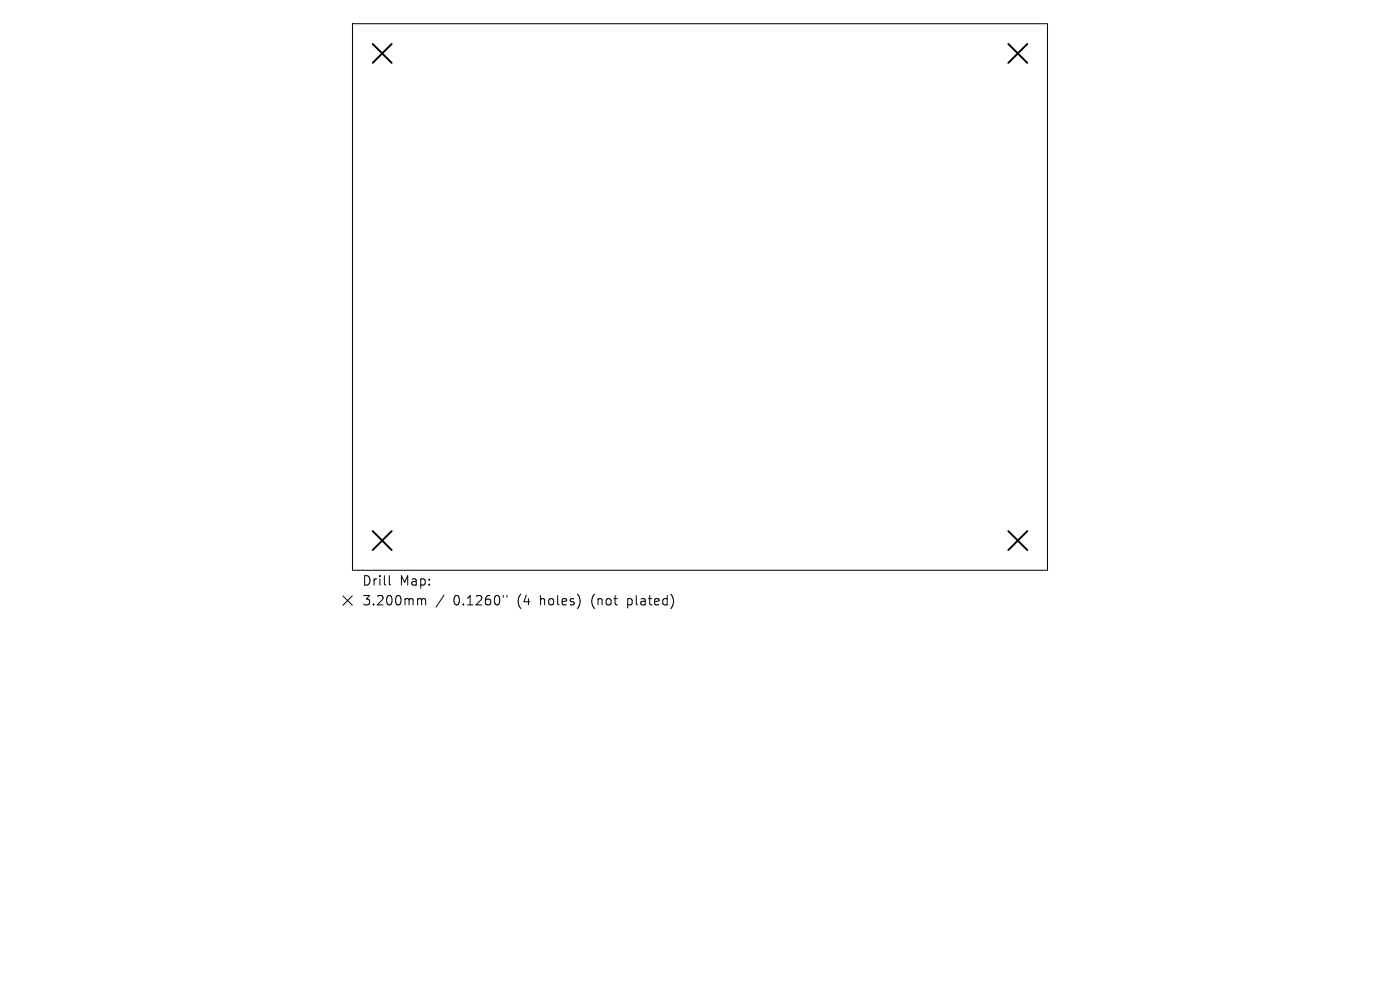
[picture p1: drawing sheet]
<svg xmlns="http://www.w3.org/2000/svg" width="297mm" height="210mm" viewBox="0 0 297 210" stroke-linecap="round" stroke-linejoin="round" font-family="sans-serif">
<defs><g id="words">
<g font-size="2.8">
<text x="76.7" y="124.5">Drill</text>
<text x="84.8" y="124.5">Map:</text>
<text x="76.7" y="128.7">3.200mm</text>
<text x="96.2" y="128.7">0.1260&quot;</text>
<text x="109.9" y="128.7">(4</text>
<text x="114.9" y="128.7">holes)</text>
<text x="125.9" y="128.7">(not</text>
<text x="133.8" y="128.7">plated)</text>
</g>
</g></defs>
<path d="M74.8 5h147.4v116h-147.4zM72.7 126.4l2 2M74.7 126.4l-2 2M82.6 122.1v1.7l.3 .3M88.9 127l.5 .1v.2M89.4 127.3l.3-.3 .5 .1 .1 1.2M89.4 127.3v1M94.2 126.2l-1.7 2.6M106.8 126.3v.4M107.5 126.3v.4" fill="none" stroke="#000" stroke-width=".21"/>
<path d="M79.1 9.3l4 4M83.1 9.3l-4 4M213.9 9.3l4 4M217.9 9.3l-4 4M79.1 112.7l4 4M83.1 112.7l-4 4M213.9 112.7l4 4M217.9 112.7l-4 4" fill="none" stroke="#000" stroke-width=".4"/>
<use href="#words"/>
</svg>
